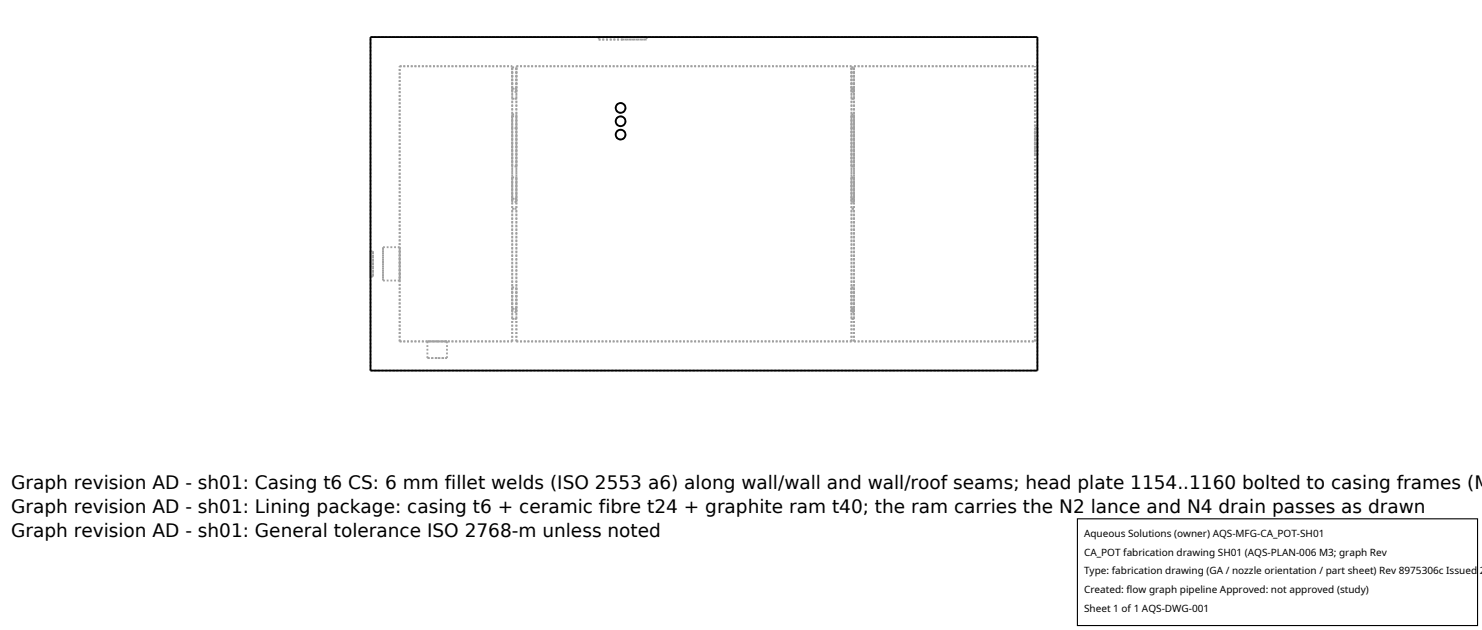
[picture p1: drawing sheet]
<svg xmlns="http://www.w3.org/2000/svg" width="212mm" height="90mm" viewBox="0 0 212 90" stroke-linecap="round" stroke-linejoin="round" font-family="sans-serif">
<defs><g id="words">
<g font-size="2.6">
<text x="1.6" y="69.8">Graph revision AD - sh01: Casing t6 CS: 6 mm fillet welds (ISO 2553 a6) along wall/wall and wall/roof seams; head plate 1154..1160 bolted to casing frames (M</text>
<text x="1.6" y="73.3">Graph revision AD - sh01: Lining package: casing t6 + ceramic fibre t24 + graphite ram t40; the ram carries the N2 lance and N4 drain passes as drawn</text>
<text x="1.6" y="76.7">Graph revision AD - sh01: General tolerance ISO 2768-m unless noted</text>
</g>
<g font-size="1.4">
<text x="154.8" y="76.6">Aqueous Solutions (owner) AQS-MFG-CA_POT-SH01</text>
<text x="154.8" y="79.3">CA_POT fabrication drawing SH01 (AQS-PLAN-006 M3; graph Rev</text>
<text x="154.8" y="82">Type: fabrication drawing (GA / nozzle orientation / part sheet) Rev 8975306c Issued 2</text>
<text x="154.8" y="84.7">Created: flow graph pipeline Approved: not approved (study)</text>
<text x="154.8" y="87.4">Sheet 1 of 1 AQS-DWG-001</text>
</g>
</g></defs>
<g fill="none" stroke="#a0a0a0" stroke-width=".26" stroke-dasharray=".3 .3" stroke-linecap="butt">
<path d="M52.9 5.3h95.3M57.1 9.5h16.1M73.2 16.3v-6.8M73.2 16.3h.6M73.2 12.7v-3.2M73.2 12.7v1.4M73.2 16.3v2M73.2 9.6v3.5M73.2 13.1v-3.5M73.2 16.6v7.2M73.2 12.7h.6M73.2 14.1h.6"/>
<path d="M73.2 9.6h.6M73.2 16.6h.6M73.8 16.3v-6.8M73.8 9.5h47.8M73.8 18.3h-.6M73.8 12.7h-.6M73.8 12.7v-3.2M73.8 14.1h-.6M73.8 16.3v2M73.8 12.7v1.4M73.8 9.6v3.5M73.8 13.1v-3.5"/>
<path d="M73.8 16.6v7.2M73.8 13.1h-.6M85.5 5.3h6.9M85.5 5.6h6.9M85.5 5.3v.3M88.6 18.5l.5 .2 .2 .5-.1 .5-.5 .2-.5-.2-.3-.4 .2-.6 .5-.2M88.6 16.6l.5 .2 .2 .5-.2 .5-.4 .2-.5-.2-.3-.4 .2-.6 .5-.2M88.6 14.7l.5 .2 .2 .5-.1 .5-.5 .2-.5-.2-.3-.5 .2-.5 .5-.2M88.9 5.3h-3.4M88.9 5.6h-3.4M92.4 5.3h-3.5M92.4 5.6h-3.5"/>
<path d="M92.4 5.3v.3M121.6 16.3v-6.8M121.6 16.3h.4M121.6 12.7v-3.2M121.6 12.7v1.4M121.6 16.3v2M121.6 9.6v3.5M121.6 13.1v-3.5M121.6 16.6v7.2M121.6 12.7h.4M121.6 14.1h.4M121.6 9.6h.4"/>
<path d="M121.6 16.6h.4M122 16.3v-6.8M122 9.5h25.8M122 18.3h-.4M122 12.7h-.4M122 12.7v-3.2M122 14.1h-.4M122 16.3v2M122 12.7v1.4M122 9.6v3.5M122 13.1v-3.5M122 16.6v7.2"/>
<path d="M122 13.1h-.4M147.8 18.3v3.8M147.8 18.3h.4M148.2 18.3v3.8M52.9 35.9v3.6M52.9 39.5v-3.6M52.9 35.9h.4M53.3 35.9v3.6M53.3 39.5v-3.6M53.3 39.5h-.4M54.7 35.3v4.8M54.7 35.3h2.4"/>
<path d="M57.1 35.3v4.8M73.2 28.4v-14.3M73.2 28.4v1.4M73.2 25.3v3.5M73.2 28.8v-3.5M73.2 23.8v-7.2M73.2 29.8h.6M73.2 28.4h.6M73.2 25.3h.6M73.8 29.8h-.6M73.8 28.4v-14.3M73.8 28.4h-.6"/>
<path d="M73.8 28.4v1.4M73.8 25.3v3.5M73.8 28.8v-3.5M73.8 23.8v-7.2M73.8 28.8h-.6M73.8 23.8h-.6M121.6 28.4v-14.3M121.6 28.4v1.4M121.6 25.3v3.5M121.6 28.8v-3.5M121.6 23.8v-7.2M121.6 29.8h.4"/>
<path d="M121.6 28.4h.4M121.6 25.3h.4M122 29.8h-.4M122 28.4v-14.3M122 28.4h-.4M122 28.4v1.4M122 25.3v3.5M122 28.8v-3.5M122 23.8v-7.2M122 28.8h-.4M122 23.8h-.4M147.8 22.1v-3.8"/>
<path d="M148.2 22.1v-3.8M148.2 22.1h-.4M52.9 52.9h95.3M52.9 52.9v-47.6M54.7 40.1v-4.8M57.1 48.7h16.1M57.1 48.7v-39.2M57.1 40.1v-4.8M57.1 40.1h-2.4M61 48.7h2.8M61 51.1h2.8M61 48.7v2.4"/>
<path d="M62.4 48.7h-1.4M62.4 51.1h-1.4M63.8 48.7h-1.4M63.8 51.1h-1.4M63.8 48.7v2.4M73.2 48.7v-30.4M73.2 48.7v-3.2M73.2 44.1v-14.3M73.2 44.1v1.4M73.2 41v3.6M73.2 44.6v-3.6M73.2 45.5h.6"/>
<path d="M73.2 44.1h.6M73.2 41h.6M73.8 48.7h47.8M73.8 48.7v-30.4M73.8 48.7v-3.2M73.8 45.5h-.6M73.8 44.1v-14.3M73.8 44.1h-.6M73.8 44.1v1.4M73.8 41v3.6M73.8 44.6v-3.6M73.8 44.6h-.6"/>
<path d="M121.6 48.7v-30.4M121.6 48.7v-3.2M121.6 44.1v-14.3M121.6 44.1v1.4M121.6 41v3.6M121.6 44.6v-3.6M121.6 45.5h.4M121.6 44.1h.4M121.6 41h.4M122 48.7h25.8M122 48.7v-30.4M122 48.7v-3.2"/>
<path d="M122 45.5h-.4M122 44.1v-14.3M122 44.1h-.4M122 44.1v1.4M122 41v3.6M122 44.6v-3.6M122 44.6h-.4M147.8 48.7v-39.2M148.2 52.9v-47.6"/>
</g>
<g fill="none" stroke="#000" stroke-width=".26">
<path d="M52.9 5.3h95.3v47.6h-95.3z"/>
<circle cx="88.6" cy="17.3" r=".69"/>
<circle cx="88.6" cy="19.2" r=".69"/>
<circle cx="88.6" cy="15.4" r=".69"/>
</g>
<path d="M153.9 74.1h57.1v15.2h-57.1z" fill="#fff" stroke="#000" stroke-width=".16"/>
<use href="#words"/>
</svg>
